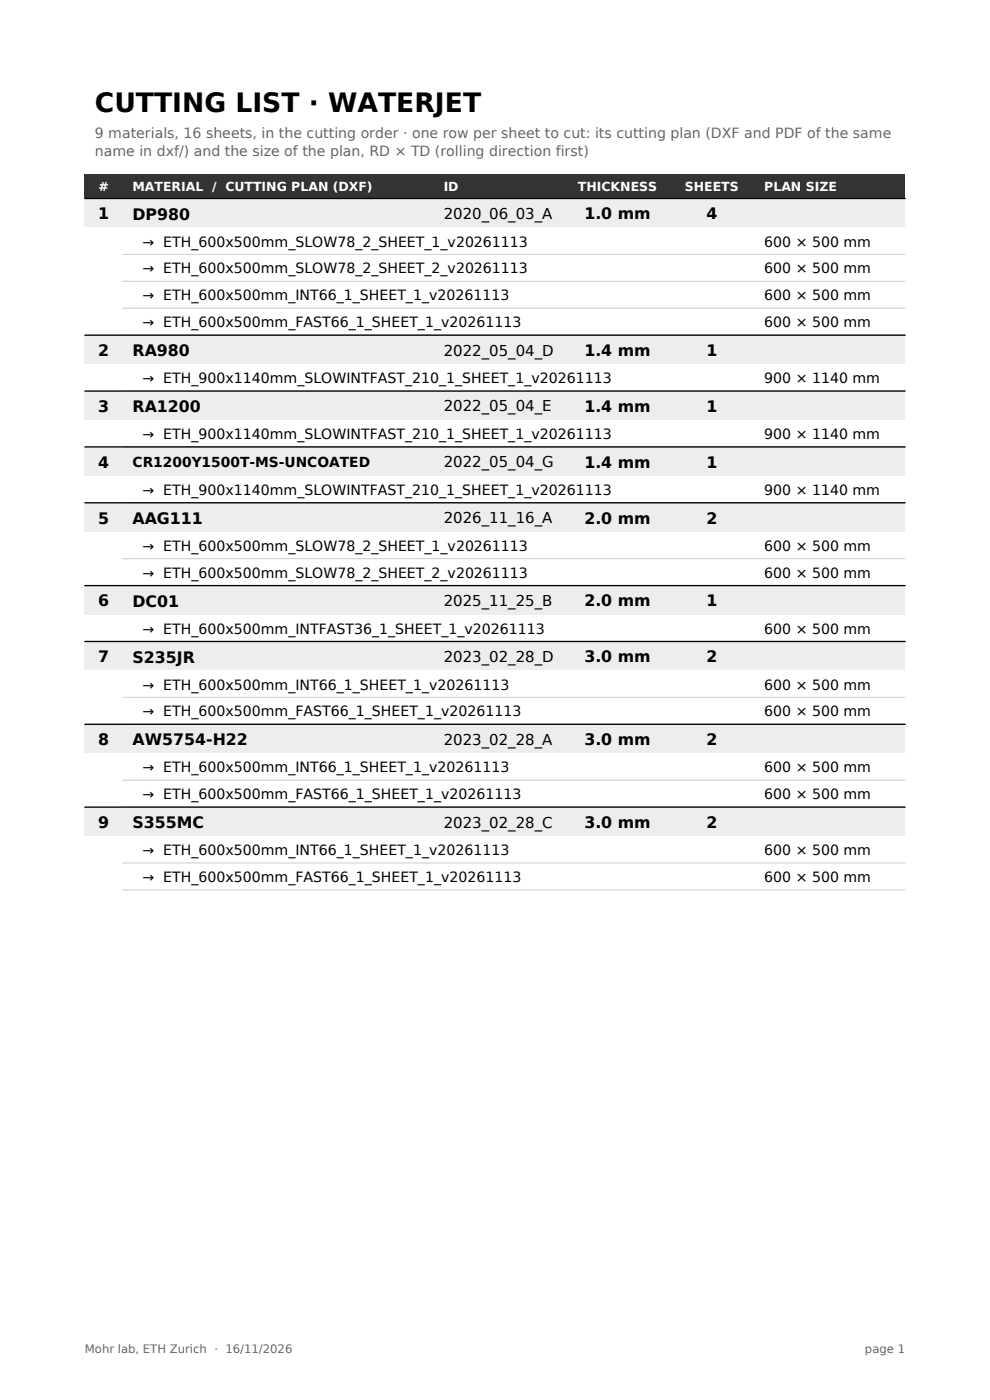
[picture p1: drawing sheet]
<svg xmlns="http://www.w3.org/2000/svg" width="210mm" height="297mm" viewBox="0 0 210 297" stroke-linecap="round" stroke-linejoin="round" font-family="sans-serif">
<defs><g id="words">
<text font-size="5.6" x="20.1" y="23.8">CUTTING LIST · WATERJET</text>
<g font-size="3.4">
<text x="20.8" y="46.5">1</text>
<text x="28.1" y="46.6">DP980</text>
<text x="124" y="46.5">1.0 mm</text>
<text x="149.8" y="46.5">4</text>
<text x="20.8" y="75.5">2</text>
<text x="28.1" y="75.6">RA980</text>
<text x="124" y="75.5">1.4 mm</text>
<text x="149.8" y="75.5">1</text>
<text x="20.8" y="87.4">3</text>
<text x="28.1" y="87.4">RA1200</text>
<text x="124" y="87.4">1.4 mm</text>
<text x="149.8" y="87.4">1</text>
<text x="20.8" y="99.2">4</text>
<text x="124" y="99.2">1.4 mm</text>
<text x="149.8" y="99.2">1</text>
<text x="20.8" y="111.1">5</text>
<text x="28.1" y="111.1">AAG111</text>
<text x="124" y="111.1">2.0 mm</text>
<text x="149.8" y="111.1">2</text>
<text x="20.8" y="128.6">6</text>
<text x="28.1" y="128.7">DC01</text>
<text x="124" y="128.6">2.0 mm</text>
<text x="149.8" y="128.6">1</text>
<text x="20.8" y="140.5">7</text>
<text x="28.1" y="140.6">S235JR</text>
<text x="124" y="140.5">3.0 mm</text>
<text x="149.8" y="140.5">2</text>
<text x="20.8" y="158.1">8</text>
<text x="28.1" y="158.1">AW5754-​H22</text>
<text x="124" y="158.1">3.0 mm</text>
<text x="149.8" y="158.1">2</text>
<text x="20.8" y="175.6">9</text>
<text x="28.1" y="175.7">S355MC</text>
<text x="124" y="175.6">3.0 mm</text>
<text x="149.8" y="175.6">2</text>
</g>
<g font-size="3.2">
<text x="94.1" y="46.4">2020_06_03_A</text>
<text x="94.1" y="75.4">2022_05_04_D</text>
<text x="94.1" y="87.3">2022_05_04_E</text>
<text x="94.1" y="99.1">2022_05_04_G</text>
<text x="94.1" y="111">2026_11_16_A</text>
<text x="94.1" y="128.6">2025_11_25_B</text>
<text x="94.1" y="140.4">2023_02_28_D</text>
<text x="94.1" y="158">2023_02_28_A</text>
<text x="94.1" y="175.6">2023_02_28_C</text>
</g>
<g font-size="3" fill="#666">
<text x="20.1" y="29.2">9 materials, 16 sheets, in the cutting order · one row per sheet to cut: its cutting plan (DXF and PDF of the same</text>
<text x="20.1" y="33.1">name in dxf/) and the size of the plan, RD × TD (rolling direction first)</text>
</g>
<g font-size="3">
<text x="30.2" y="52.3">→ ETH_600x500mm_SLOW78_2_SHEET_1_v20261113</text>
<text x="162.1" y="52.3">600 × 500 mm</text>
<text x="30.2" y="58">→ ETH_600x500mm_SLOW78_2_SHEET_2_v20261113</text>
<text x="162.1" y="58">600 × 500 mm</text>
<text x="30.2" y="63.7">→ ETH_600x500mm_INT66_1_SHEET_1_v20261113</text>
<text x="162.1" y="63.7">600 × 500 mm</text>
<text x="30.2" y="69.4">→ ETH_600x500mm_FAST66_1_SHEET_1_v20261113</text>
<text x="162.1" y="69.4">600 × 500 mm</text>
<text x="30.2" y="81.3">→ ETH_900x1140mm_SLOWINTFAST_210_1_SHEET_1_v20261113</text>
<text x="162.1" y="81.3">900 × 1140 mm</text>
<text x="30.2" y="93.2">→ ETH_900x1140mm_SLOWINTFAST_210_1_SHEET_1_v20261113</text>
<text x="162.1" y="93.2">900 × 1140 mm</text>
<text x="30.2" y="105">→ ETH_900x1140mm_SLOWINTFAST_210_1_SHEET_1_v20261113</text>
<text x="162.1" y="105">900 × 1140 mm</text>
<text x="30.2" y="116.9">→ ETH_600x500mm_SLOW78_2_SHEET_1_v20261113</text>
<text x="162.1" y="116.9">600 × 500 mm</text>
<text x="30.2" y="122.6">→ ETH_600x500mm_SLOW78_2_SHEET_2_v20261113</text>
<text x="162.1" y="122.6">600 × 500 mm</text>
<text x="30.2" y="134.4">→ ETH_600x500mm_INTFAST36_1_SHEET_1_v20261113</text>
<text x="162.1" y="134.4">600 × 500 mm</text>
<text x="30.2" y="146.3">→ ETH_600x500mm_INT66_1_SHEET_1_v20261113</text>
<text x="162.1" y="146.3">600 × 500 mm</text>
<text x="30.2" y="152">→ ETH_600x500mm_FAST66_1_SHEET_1_v20261113</text>
<text x="162.1" y="152">600 × 500 mm</text>
<text x="30.2" y="163.8">→ ETH_600x500mm_INT66_1_SHEET_1_v20261113</text>
<text x="162.1" y="163.8">600 × 500 mm</text>
<text x="30.2" y="169.6">→ ETH_600x500mm_FAST66_1_SHEET_1_v20261113</text>
<text x="162.1" y="169.6">600 × 500 mm</text>
<text x="30.2" y="181.4">→ ETH_600x500mm_INT66_1_SHEET_1_v20261113</text>
<text x="162.1" y="181.4">600 × 500 mm</text>
<text x="30.2" y="187.1">→ ETH_600x500mm_FAST66_1_SHEET_1_v20261113</text>
<text x="162.1" y="187.1">600 × 500 mm</text>
</g>
<text font-size="2.9" x="28.1" y="99">CR1200Y1500T-​MS-​UNCOATED</text>
<g font-size="2.6" fill="#fff">
<text x="20.9" y="40.5">#</text>
<text x="28.1" y="40.5">MATERIAL / CUTTING PLAN (DXF)</text>
<text x="94.1" y="40.5">ID</text>
<text x="122.6" y="40.5">THICKNESS</text>
<text x="145.3" y="40.5">SHEETS</text>
<text x="162.1" y="40.5">PLAN SIZE</text>
</g>
<g font-size="2.5" fill="#666">
<text x="18" y="287">Mohr lab, ETH Zurich · 16/11/2026</text>
<text x="183.5" y="287">page 1</text>
</g>
</g></defs>
<path d="M18 36.8h174v5.3h-174z" fill-rule="evenodd" fill="#333"/>
<g fill="#ededed">
<path d="M18 42.1h174v6.1h-174z" fill-rule="evenodd"/>
<path d="M18 71.1h174v6.1h-174z" fill-rule="evenodd"/>
<path d="M18 83h174v6.1h-174z" fill-rule="evenodd"/>
<path d="M18 94.8h174v6.1h-174z" fill-rule="evenodd"/>
<path d="M18 106.7h174v6.1h-174z" fill-rule="evenodd"/>
<path d="M18 124.2h174v6.2h-174z" fill-rule="evenodd"/>
<path d="M18 136.1h174v6.1h-174z" fill-rule="evenodd"/>
<path d="M18 153.7h174v6.1h-174z" fill-rule="evenodd"/>
<path d="M18 171.2h174v6.2h-174z" fill-rule="evenodd"/>
</g>
<path d="M18 42.1h174M18 71.1h174M18 83h174M18 94.8h174M18 106.7h174M18 124.2h174M18 136.1h174M18 153.7h174M18 171.2h174" fill="none" stroke="#000" stroke-width=".28"/>
<g fill="none" stroke="#ccc" stroke-width=".21">
<path d="M26 54h166M26 59.7h166M26 65.4h166M26 71.1h166M26 83h166M26 94.8h166M26 106.7h166M26 118.5h166M26 124.2h166M26 136.1h166M26 147.9h166M26 153.7h166"/>
<path d="M26 165.5h166M26 171.2h166M26 183.1h166M26 188.8h166"/>
</g>
<use href="#words"/>
</svg>
